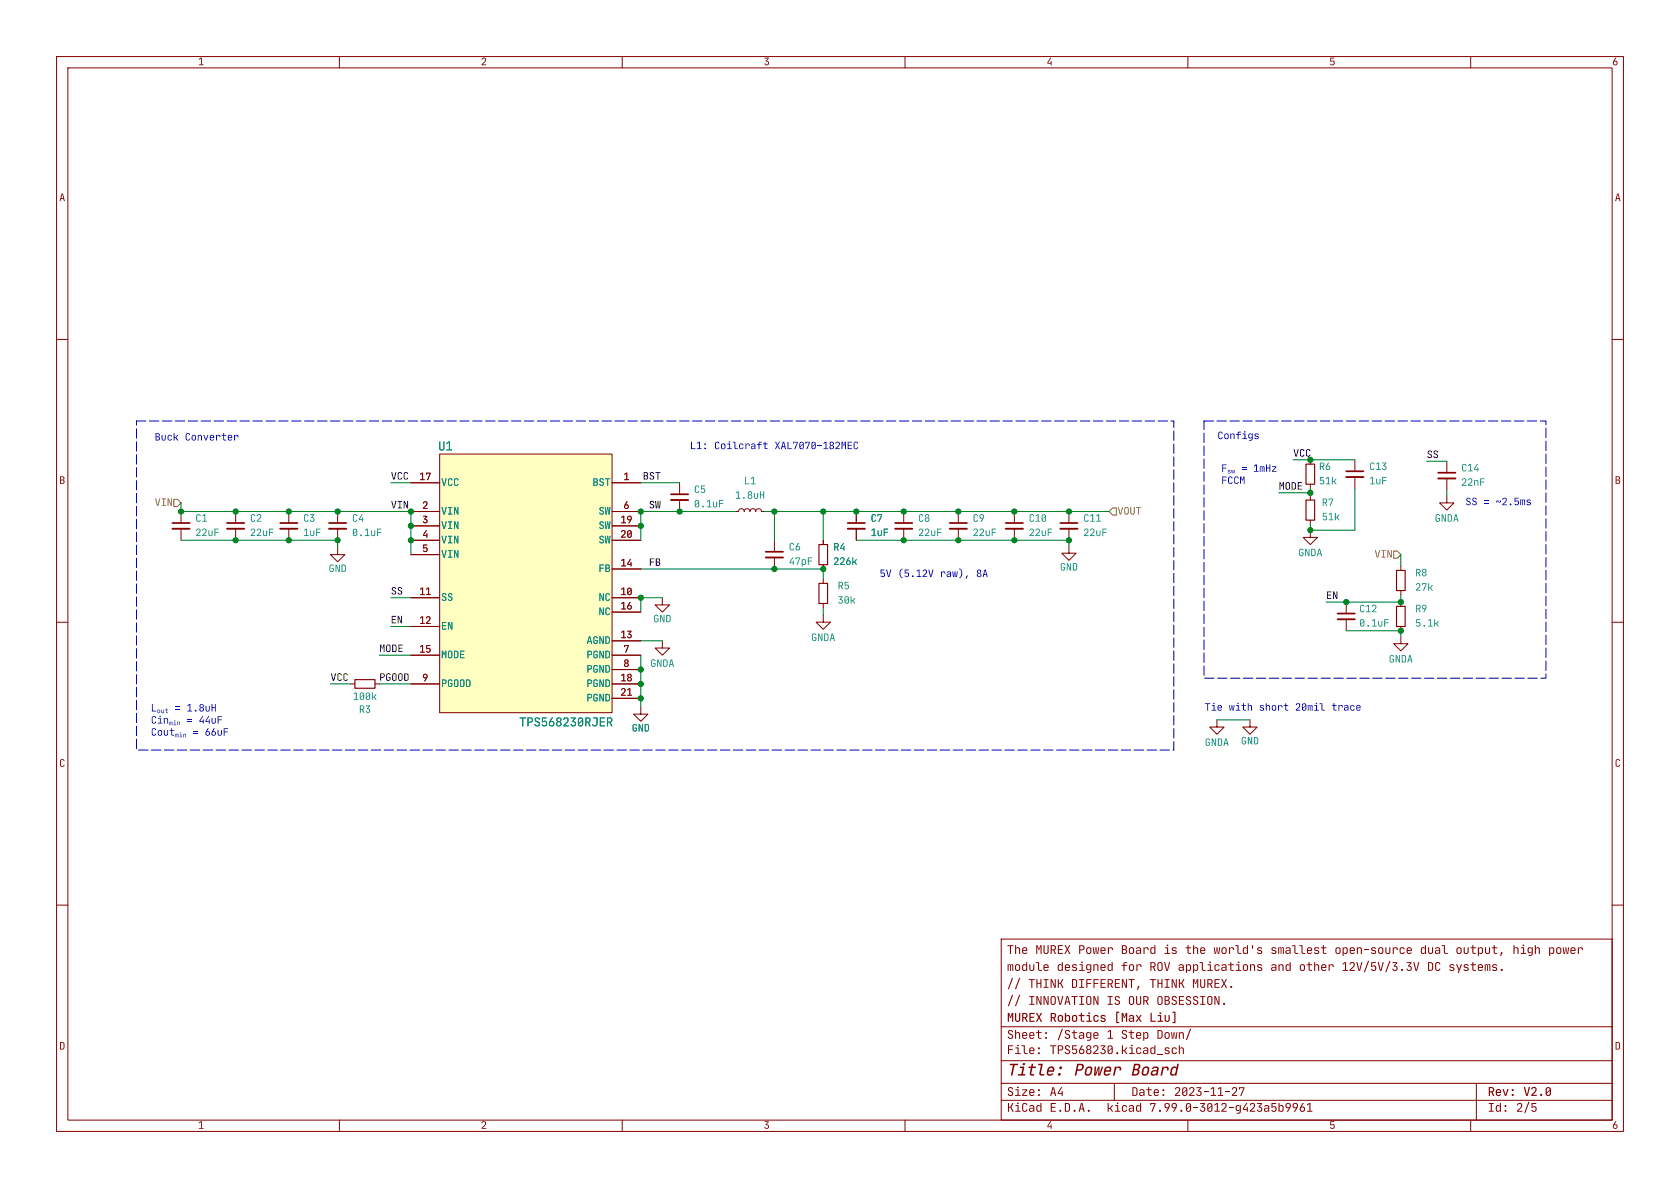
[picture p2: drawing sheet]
<svg xmlns="http://www.w3.org/2000/svg" width="297mm" height="210mm" viewBox="0 0 297 210" stroke-linecap="round" stroke-linejoin="round" font-family="sans-serif">
<defs><g id="words">
<text font-size="2.8" fill="#840000" x="189.8" y="191.1">Power Board</text>
<text font-size="2.1" fill="#008484" x="91.8" y="129.1">TPS568230RJER</text>
<g font-size="2.1" fill="#840000">
<text x="178" y="172.3">module</text>
<text x="186.8" y="172.3">designed</text>
<text x="198.1" y="172.3">for</text>
<text x="198.1" y="169.3">Board</text>
<text x="203.2" y="172.3">ROV applications</text>
<text x="224.6" y="172.3">and</text>
<text x="237.2" y="172.3">12V/5V/3.3V</text>
<text x="252.3" y="172.3">DC systems.</text>
<text x="181.8" y="178.3">INNOVATION IS</text>
<text x="199.4" y="178.3">OUR OBSESSION.</text>
<text x="178" y="184.3">Sheet:</text>
<text x="186.8" y="184.3">/Stage</text>
<text x="195.6" y="184.3">1 Step</text>
<text x="204.4" y="184.3">Down/</text>
<text x="185.6" y="187">TPS568230.kicad_sch</text>
<text x="178" y="197.2">KiCad</text>
<text x="178" y="194.4">Size:</text>
<text x="195.6" y="197.2">kicad</text>
<text x="263" y="194.4">Rev:</text>
</g>
<g font-size="1.8" fill="#0000c2">
<text x="32.7" y="78.5">Converter</text>
<text x="122" y="80">L1:</text>
<text x="126.2" y="80">Coilcraft</text>
<text x="136.9" y="80">XAL7070-182MEC</text>
<text x="215.2" y="78.2">Configs</text>
<text x="215.9" y="84">F_{sw}1mHz</text>
<text x="215.9" y="86.1">FCCM</text>
<text x="259.1" y="89.9">SS = ~2.5ms</text>
<text x="155.5" y="102.6">5V (5.12V</text>
<text x="166.2" y="102.6">raw),</text>
<text x="26.7" y="126.4">L_{out} 1.8uH</text>
<text x="26.7" y="128.5">Cin_{min} 44uF</text>
<text x="26.7" y="130.6">Cout_{min} 66uF</text>
<text x="30.8" y="126.4">=</text>
<text x="33" y="128.5">=</text>
<text x="222.6" y="126.2">short</text>
<text x="229" y="126.2">20mil</text>
<text x="235.3" y="126.2">trace</text>
</g>
<g font-size="1.8">
<text x="228.6" y="80.9">VCC</text>
<text x="252.2" y="81.2">SS</text>
<text x="69.1" y="85">VCC</text>
<text x="113.6" y="85">BST</text>
<text x="69.1" y="90.1">VIN</text>
<text x="114.7" y="90.1">SW</text>
<text x="114.7" y="100.2">FB</text>
<text x="69.1" y="105.3">SS</text>
<text x="234.4" y="106.1">EN</text>
<text x="69.1" y="110.4">EN</text>
<text x="67.1" y="115.5">MODE</text>
<text x="58.4" y="120.6">VCC</text>
<text x="67.1" y="120.6">PGOOD 9</text>
</g>
<g font-size="1.8" fill="#008484">
<text x="242.1" y="83.7">C13</text>
<text x="258.3" y="83.9">C14</text>
<text x="78" y="86.5">VCC</text>
<text x="104.8" y="86.5">BST</text>
<text x="122.7" y="87.7">C5</text>
<text x="34.5" y="92.8">C1</text>
<text x="44.2" y="92.8">C2</text>
<text x="53.6" y="92.8">C3</text>
<text x="62.2" y="92.8">C4</text>
<text x="62.2" y="95.3">0.1uF</text>
<text x="105.8" y="94.1">SW</text>
<text x="105.8" y="91.5">SW</text>
<text x="122.7" y="90.3">0.1uF</text>
<text x="153.9" y="92.8">C7</text>
<text x="153.9" y="95.3">1uF</text>
<text x="162.3" y="92.8">C8</text>
<text x="172" y="92.8">C9</text>
<text x="181.9" y="92.8">C10</text>
<text x="191.5" y="92.8">C11</text>
<text x="253.6" y="92.8">GNDA</text>
<text x="58.1" y="101.7">GND</text>
<text x="105.8" y="96.6">SW</text>
<text x="139.4" y="97.9">C6</text>
<text x="187.4" y="101.4">GND</text>
<text x="229.5" y="98.9">GNDA</text>
<text x="78" y="106.8">SS</text>
<text x="105.8" y="106.8">NC</text>
<text x="105.8" y="109.3">NC</text>
<text x="115.5" y="110.6">GND</text>
<text x="143.4" y="113.9">GNDA</text>
<text x="240.3" y="108.8">C12</text>
<text x="240.3" y="111.3">0.1uF</text>
<text x="78" y="116.9">MODE</text>
<text x="103.7" y="114.4">AGND</text>
<text x="103.7" y="116.9">PGND</text>
<text x="103.7" y="119.5">PGND</text>
<text x="115" y="118.5">GNDA</text>
<text x="245.5" y="117.7">GNDA</text>
<text x="78" y="122">PGOOD</text>
<text x="103.7" y="122">PGND</text>
<text x="103.7" y="124.6">PGND</text>
<text x="111.7" y="129.9">GND</text>
<text x="213" y="132.4">GNDA</text>
<text x="219.4" y="132.2">GND</text>
</g>
<g font-size="1.8" fill="#840000">
<text x="74.1" y="85.1">17</text>
<text x="110.2" y="85.1">1</text>
<text x="74.7" y="90.2">2</text>
<text x="74.7" y="92.7">3</text>
<text x="74.7" y="95.3">4</text>
<text x="109.7" y="92.7">19</text>
<text x="109.7" y="95.3">20</text>
<text x="110.2" y="90.2">6</text>
<text x="74.7" y="97.8">5</text>
<text x="109.7" y="100.3">14</text>
<text x="74.1" y="105.4">11</text>
<text x="109.7" y="105.4">10</text>
<text x="109.7" y="108">16</text>
<text x="74.1" y="110.5">12</text>
<text x="109.7" y="113">13</text>
<text x="74.1" y="115.6">15</text>
<text x="110.2" y="115.6">7</text>
<text x="110.2" y="118.1">8</text>
<text x="74.7" y="120.7">9</text>
<text x="109.7" y="120.7">18</text>
<text x="109.7" y="123.2">21</text>
<text x="10.5" y="136.1">C</text>
<text x="285.5" y="136.1">C</text>
</g>
<text font-size="1.8" fill="#008400" x="226.1" y="86.8">MODE</text>
<text font-size="1.8" fill="#848400" x="197.5" y="91.5">VOUT</text>
</g></defs>
<path d="M10 10h277v190h-277zM12 12h273v186h-273zM60 10v2M110 10v2M160 10v2M210 10v2M260 10v2M177 166h108v32h-108z" fill="none" stroke="#840000" stroke-width=".18"/>
<g fill="#840000">
<path d="M35.2 10.4l.5-.2v1.2h.3v.1h-.8v-.1h.3v-1l-.3 .2z"/>
<path d="M85.2 10.3l.4-.1 .3 .2v.4l-.6 .6h.7v.1h-.9v-.1l.5-.5 .2-.3-.2-.3-.5 .3z"/>
<path d="M135.2 10.2h.7v.2l-.4 .3 .3 .1 .1 .2v.3l-.2 .2h-.4l-.2-.3 .4 .2 .2-.1 .1-.3-.4-.1v-.2l.4-.4h-.6z"/>
<path d="M185.7 10.2h.2l-.6 .9h.4v-.3h.2v.7h-.2v-.2h-.5v-.3z"/>
<path d="M235.2 10.2h.7v.1h-.6v.5l.4-.1 .2 .2v.4l-.2 .2h-.3l-.2-.2h.1l.3 .1 .2-.2-.1-.3h-.5z"/>
<path d="M285.6 10.2h.2l-.4 .6h.4l.2 .4-.2 .3-.3 .1-.3-.2-.1-.3 .5 .3 .2-.2-.1-.3h-.2l-.2 .2h-.2z"/>
</g>
<path d="M60 198v2M110 198v2M160 198v2M210 198v2M260 198v2" fill="none" stroke="#840000" stroke-width=".18"/>
<g fill="#840000">
<path d="M35.2 198.4l.5-.2v1.2h.3v.1h-.8v-.1h.3v-1l-.3 .2z"/>
<path d="M85.2 198.3l.4-.1 .3 .2v.4l-.6 .6h.7v.1h-.9v-.1l.5-.5 .2-.3-.2-.3-.5 .3z"/>
<path d="M135.2 198.2h.7v.2l-.4 .4h.3l.1 .2v.3l-.2 .2h-.4l-.2-.3 .4 .2 .2-.1 .1-.3-.4-.1v-.2l.4-.4-.6 .1z"/>
<path d="M185.7 198.2h.2l-.6 .9h.4v-.3h.2v.7h-.2v-.2h-.5v-.3z"/>
<path d="M235.2 198.2h.7v.2h-.6v.4l.4-.1 .2 .2v.4l-.2 .2h-.3l-.2-.2h.1l.3 .1 .2-.2-.1-.3h-.5z"/>
<path d="M285.6 198.2h.2l-.4 .6h.4l.2 .4-.2 .3-.3 .1-.3-.1-.1-.3 .5 .2 .2-.2-.1-.2-.2-.1-.2 .3-.2-.1z"/>
</g>
<path d="M10 60h2M10 110h2M10 160h2" fill="none" stroke="#840000" stroke-width=".18"/>
<g fill="#840000">
<path d="M10.9 34.2h.2l.4 1.3h-.2l-.1-.3h-.4l-.1 .3h-.2l.2-.5h.5l-.2-.7-.2 .7h-.1z"/>
<path d="M10.6 84.2h.6l.2 .2v.3l-.2 .1 .2 .2v.2l-.2 .3h-.6v-.6h.2v.5h.3l.2-.2-.2-.3h-.5v-.6h.2v.5h.3l.1-.2-.1-.2-.5-.1z"/>
<path d="M10.6 184.2h.5l.3 .2v.8l-.2 .3h-.6v-1.2h.2v1.1h.3l.1-.3v-.7l-.6-.1z"/>
</g>
<path d="M285 60h2M285 110h2M285 160h2" fill="none" stroke="#840000" stroke-width=".18"/>
<g fill="#840000">
<path d="M285.9 34.2h.2l.4 1.3h-.2l-.1-.3h-.4l-.1 .3h-.2l.2-.5h.5l-.2-.7-.2 .7h-.1z"/>
<path d="M285.6 84.2h.6l.2 .2v.3l-.2 .1 .2 .3-.2 .4h-.6v-.6h.2v.5h.3l.2-.2-.2-.3h-.5v-.6h.2v.5h.3l.1-.2-.1-.2-.5-.1z"/>
<path d="M285.6 184.2h.5l.3 .2v.8l-.2 .3h-.6v-1.2h.2v1.1h.3l.1-.2v-.7l-.6-.2z"/>
<path d="M200.2 192.2h.6l.3 .3v.9l-.3 .3h-.6v-1.3h.2v1.2l.4-.1 .1-.2v-.8l-.7-.1z"/>
<path d="M201.5 192.7l.4-.2 .4 .2v1h-.1v-.2l-.3 .2-.4-.1-.1-.2 .4 .2 .3-.3v-.1h-.3l-.4 .2 .2-.3 .5-.1-.1-.3-.6 .1z"/>
<path d="M203 192.2h.2v.4h.4v.1h-.4v.8l.4 .1v.1l-.5-.1-.1-.9h-.4v-.1h.4z"/>
<path d="M204.1 192.7l.4-.2 .3 .2 .1 .5h-.8l.2 .4 .6-.1-.2 .2h-.4l-.3-.1-.1-.6h.8l-.1-.2-.2-.1-.2 .1-.1 .2h-.2z"/>
<path d="M207.8 192.3l.4-.1 .4 .2v.5l-.7 .7h.8v.1h-1v-.2l.6-.5 .1-.4v-.2l-.2-.1-.2 .1-.1 .2h-.2z"/>
<path d="M209.1 192.3l.5-.1 .3 .3v.9l-.3 .3h-.3l-.3-.2v-.2h.2l.1 .2 .2 .1 .2-.3v-.5l-.5 .5h-.2v-.1h.2l.5-.6-.1-.2h-.3l-.1 .8h-.2z"/>
<path d="M210.3 192.3l.5-.1 .3 .2v.5l-.7 .7h.8v.1h-1v-.2l.6-.5 .2-.4-.1-.2-.2-.1-.2 .1-.1 .2h-.2z"/>
<path d="M211.5 192.2h.9v.2l-.5 .4 .4 .1 .1 .2v.4l-.2 .2h-.5l-.2-.4h.2l.2 .3 .3-.1v-.4l-.4-.1v-.2l.4-.5-.7 .1z"/>
<path d="M212.8 192.9h.8v.2h-.8z"/>
<path d="M214 192.4l.4-.2h.2v1.4h.4v.1h-1v-.1h.5v-1.2l-.5 .2z"/>
<path d="M215.3 192.4l.4-.2h.2v1.4h.3v.1h-.9v-.1h.4v-1.2l-.4 .2z"/>
<path d="M216.6 192.9h.8v.2h-.8z"/>
<path d="M217.9 192.3l.4-.1 .3 .2v.5l-.6 .7h.7v.1h-.9v-.2l.6-.5 .1-.4v-.2l-.2-.1-.3 .1v.2h-.2z"/>
<path d="M219 192.2h1l-.5 1.5h-.3l.6-1.3h-.6v.2h-.2z"/>
<circle cx="205.7" cy="193.6" r=".18"/>
<circle cx="205.7" cy="192.7" r=".18"/>
</g>
<path d="M177 194.5h108" fill="none" stroke="#840000" stroke-width=".18"/>
<g fill="#840000">
<path d="M185.8 195h.9v.2h-.8v.5h.7v.1h-.7v.6h.8v.1h-.9z"/>
<path d="M188.3 195h.6l.2 .3 .1 .9-.3 .3h-.6v-1.3h.1v1.2l.4-.1 .2-.2-.1-.8-.6-.1z"/>
<path d="M191.1 195h.3l.4 1.5h-.2l-.1-.4h-.5l-.1 .4h-.2l.1-.6h.6l-.2-.8-.2 .8h-.2z"/>
<path d="M195.8 195h.2v.8h.2l.4-.4h.2l-.4 .5 .4 .6h-.2l-.4-.5h-.2v.5h-.2z"/>
<path d="M201 195.4l.3-.1 .3 .3v-.6h.1v1.5h-.1v-.2l-.3 .2-.4-.1-.1-.3h.2l.1 .2 .2 .1 .2-.1 .1-.2-.1-.5-.2-.1-.3 .1v.5h-.2z"/>
<path d="M203.3 195h1l-.5 1.5h-.3l.6-1.3h-.6v.2h-.2z"/>
<path d="M206 195.1l.5-.1 .3 .3-.1 .4-.4 .8h-.2l.4-.7-.4 .1-.3-.5h.2l.1 .3 .3 .1 .2-.2v-.2l-.3-.3-.3 .3h-.2z"/>
<path d="M207.2 195.1l.5-.1 .4 .3-.1 .4-.4 .8h-.3l.5-.7-.5 .1-.2-.5h.2l.1 .3 .2 .1 .2-.2 .1-.3-.4-.2-.2 .3h-.2z"/>
<path d="M209.8 195.1l.4-.1 .3 .3 .1 .9-.3 .3h-.4l-.2-.2-.1-.2h.2l.1 .2 .3 .1 .2-.3v-.5l-.6 .5h-.2v-.1h.2l.6-.6-.2-.2h-.3l-.1 .8h-.2z"/>
<path d="M210.9 195.7h.9v.2h-.9z"/>
<path d="M212.2 195h.8v.2l-.4 .4 .3 .1 .2 .2v.4l-.3 .2h-.4l-.3-.4h.2l.3 .3 .3-.1v-.4l-.5-.1v-.2l.5-.5-.7 .1z"/>
<path d="M213.5 195.1l.5-.1 .3 .3v.9l-.2 .3h-.4l-.2-.2-.1-.2h.2l.1 .2 .2 .1 .3-.3v-.5l-.6 .5h-.2v-.1h.2l.6-.6-.2-.2h-.3l-.1 .8h-.2z"/>
<path d="M214.7 195.2l.4-.2h.2v1.4h.3v.1h-.9v-.1h.4v-1.2l-.4 .2z"/>
<path d="M216 195.1l.4-.1 .4 .2v.5l-.7 .7h.8v.1h-1v-.2l.6-.5 .2-.4-.1-.2-.2-.1-.2 .1-.1 .2h-.2z"/>
<path d="M217.2 195.7h.9v.2h-.9z"/>
<path d="M218.6 195.4l.3-.1 .3 .3v-.2h.2v1.1l-.3 .3-.5 .1v-.2l.5-.1 .1-.4-.2 .2h-.3l-.3-.4 .6 .2 .2-.1v-.3l-.1-.2-.3-.1-.1 .2-.1 .3h-.2z"/>
<path d="M220.3 195h.2l-.6 1h.5v-.3h.2v.8h-.2v-.3h-.7v-.3z"/>
<path d="M221.1 195.1l.4-.1 .3 .2v.5l-.6 .7h.7v.1h-1v-.2l.6-.5 .2-.4-.1-.2-.2-.1-.2 .1-.1 .2h-.2z"/>
<path d="M222.3 195h.8v.2l-.4 .4 .3 .1 .1 .2v.4l-.2 .2h-.5l-.2-.4h.2l.2 .3 .3-.1v-.4l-.4-.1v-.2l.4-.5-.6 .1z"/>
<path d="M223.6 195.5l.4-.2 .3 .2 .1 1h-.2v-.2l-.3 .2-.4-.1-.1-.2 .5 .2 .3-.3v-.1h-.4l-.4 .2 .3-.3 .5-.1-.2-.3-.5 .1z"/>
<path d="M224.8 195h.8v.2h-.6v.5l.3-.2 .4 .3v.5l-.3 .2h-.4l-.2-.2-.1-.1h.2l.4 .2 .2-.3-.2-.4-.5 .1z"/>
<path d="M226 195h.2v.6l.3-.3 .4 .3v.6l-.2 .3h-.3l-.2-.2v.2h-.2v-.4h.2l.1 .2 .2 .1 .2-.1v-.2v-.5l-.2-.1-.3 .1v.5h-.2z"/>
<path d="M227.4 195.1l.5-.1 .3 .3-.1 .4-.4 .8h-.2l.4-.7-.4 .1-.3-.5h.2l.1 .3 .3 .1 .2-.2v-.2l-.3-.3-.3 .3h-.2z"/>
<path d="M228.6 195.1l.5-.1 .4 .3-.1 .4-.4 .8h-.3l.5-.7-.5 .1-.2-.5h.2l.1 .3 .2 .1 .2-.2 .1-.2-.3-.3-.3 .3h-.2z"/>
<path d="M230.3 195h.2l-.5 .7 .5-.1 .2 .5-.1 .3-.4 .2-.3-.2-.1-.3h.2l.1 .2 .2 .1 .2-.2v-.4h-.3l-.2 .3h-.2z"/>
<path d="M231.1 195.2l.3-.2h.3v1.4h.3v.1h-.9v-.1h.4v-1.2l-.4 .2z"/>
<circle cx="187.5" cy="196.4" r=".19"/>
<circle cx="190" cy="196.4" r=".19"/>
<circle cx="192.5" cy="196.4" r=".19"/>
<circle cx="197.6" cy="195" r=".15"/>
<circle cx="205.1" cy="196.4" r=".19"/>
<circle cx="208.9" cy="196.4" r=".19"/>
</g>
<path d="M177 191.5h108" fill="none" stroke="#840000" stroke-width=".18"/>
<g fill="#840000">
<path d="M263.2 192.2h.6l.3 .2v.4l-.2 .3 .3 .6h-.3l-.3-.6h-.2v.6h-.2v-1.3h.2v.5h.4l.1-.2-.1-.3h-.6z"/>
<path d="M269.4 192.2h.2l.3 1.4 .4-1.4h.2l-.4 1.5h-.3z"/>
<path d="M270.8 192.3l.5-.2 .3 .2v.6l-.7 .6h.8v.2h-1v-.2l.6-.5 .1-.4v-.2l-.2-.1-.2 .1-.1 .2h-.2z"/>
<path d="M273.4 192.3l.4-.1 .4 .2v1l-.3 .3h-.4l-.2-.2-.1-.2h.3v.2l.3 .1 .2-.3v-.5l-.5 .5h-.3v-.2h.3l.5-.5-.2-.2h-.2l-.1 .7h-.3z"/>
<path d="M186.1 192.2h.2l.4 1.5h-.2l-.1-.4h-.4l-.2 .4h-.2l.2-.6h.6l-.2-.8-.2 .8h-.2z"/>
<path d="M187.6 192.2h.2l-.6 1h.5v-.3h.2v.8h-.2v-.3h-.7v-.3z"/>
<path d="M263.2 195h.9v.2h-.4v1.2h.4v.1h-.9v-.1h.3v-1.2h-.3z"/>
<path d="M264.6 195.4l.3-.1 .3 .3v-.6h.1v1.5h-.1v-.2l-.3 .2-.4-.1-.1-.3h.2l.3 .3 .3-.3-.1-.4-.2-.2-.3 .1v.5h-.2z"/>
<path d="M268.3 195.1l.4-.1 .4 .1-.1 .6-.6 .7h.7v.1h-.9v-.2l.5-.5 .2-.3v-.3l-.2-.1-.5 .3z"/>
<path d="M270.2 194.8h.2l-.7 2h-.2z"/>
<path d="M270.8 195h.8v.2h-.7v.5l.4-.1 .3 .2v.5l-.2 .2h-.4l-.3-.2 .2-.1 .4 .2 .2-.3-.2-.4-.6 .1z"/>
<circle cx="272.5" cy="193.6" r=".2"/>
<circle cx="179.9" cy="192.2" r=".15"/>
<circle cx="183.7" cy="193.6" r=".18"/>
<circle cx="183.7" cy="192.7" r=".18"/>
<circle cx="266.2" cy="196.4" r=".18"/>
<circle cx="266.2" cy="195.5" r=".18"/>
</g>
<path d="M177 187.5h108" fill="none" stroke="#840000" stroke-width=".18"/>
<g fill="#840000">
<path d="M178.6 188h1.4l-.1 .3h-.5l-.4 1.8h-.3l.4-1.8h-.6z"/>
<path d="M180.3 188.5h.8l-.3 1.4h.5l-.1 .2h-1.3l.1-.2h.5l.3-1.1h-.5z"/>
<path d="M181.9 188.5h.4l.1-.5h.3l-.1 .5h.6l-.1 .3h-.6l-.2 1 .6 .1-.1 .2h-.5l-.2-.1 .1-1.2h-.4z"/>
<path d="M183.6 188h.8l-.4 1.7 .1 .2h.5v.2h-.6l-.2-.2 .2-1.6h-.5z"/>
<path d="M185.4 188.7l.6-.2 .4 .3-.1 .7h-.9l-.1 .3 .2 .1 .8-.1-.5 .3h-.4l-.3-.2v-.7h1v-.3l-.3-.1-.3 .1-.1 .3h-.3z"/>
<path d="M190.4 188l1 .1 .2 .2v.4l-.4 .5-.7 .1-.2 .8h-.3l.2-1.1h.8l.3-.3-.1-.4h-.5l-.2 .7h-.3z"/>
<path d="M200.5 188l.8 .1 .3 .2-.1 .5-.3 .2 .2 .2v.3l-.4 .6h-.9v-.2h.8l.2-.4-.1-.3h-.5l-.1 .7h-.3l.2-1h.7l.3-.3-.1-.3h-.5l-.1 .6h-.3z"/>
<path d="M207.2 188.7l.5-.2 .3 .3 .1-.8h.3l-.4 2.1h-.3l.1-.2-.5 .3-.4-.2v-.3h.2l.1 .2h.3l.3-.4 .1-.6-.3-.1-.3 .2-.2 .7h-.2z"/>
<path d="M178.2 184.8h.9v.2h-.7v.5h.7v.1h-.7v.7h-.2z"/>
<path d="M179.5 185.2h.6v1h.3v.1h-.9v-.1h.4v-.9h-.4z"/>
<path d="M180.6 184.8h.6v1.2l.5 .2v.1l-.6-.1-.1-1.2h-.4z"/>
<path d="M182.1 185.3l.4-.2 .3 .2 .1 .5h-.8l.2 .4 .6-.1-.2 .2h-.4l-.3-.1-.1-.6h.8l-.1-.2-.2-.1-.2 .1-.1 .2h-.2z"/>
<path d="M207.3 185.3l.4-.2 .3 .2 .1 .2-.5-.2-.3 .2 .1 .6 .3 .1 .2-.2h.2l-.2 .3h-.4l-.3-.2-.1-.5z"/>
<path d="M208.4 184.8h.2v.6l.3-.3 .3 .2 .1 1h-.2v-.8l-.2-.2-.3 .2v.8h-.2z"/>
<circle cx="181" cy="188.1" r=".21"/>
<circle cx="187.3" cy="189.9" r=".25"/>
<circle cx="187.5" cy="188.7" r=".25"/>
<circle cx="183.7" cy="186.2" r=".18"/>
<circle cx="183.7" cy="185.3" r=".18"/>
</g>
<path d="M177 181.5h108" fill="none" stroke="#840000" stroke-width=".18"/>
<g fill="#840000">
<path d="M187.7 181.9h.2l-.7 2h-.2z"/>
<path d="M193.4 182.6l.4-.2 .3 .2 .1 .5h-.7l.1 .4 .6-.1-.2 .2h-.4l-.3-.1v-.6h.7v-.2l-.3-.1-.2 .1v.2h-.2z"/>
<path d="M210.4 181.9h.2l-.8 2h-.2z"/>
<path d="M178.2 179.1h.2l.3 .7 .2-.7h.2v1.5h-.2v-1.3l-.2 .6h-.1l-.3-.6 .1 1.3h-.2z"/>
<path d="M179.4 179.1h.3v1.2l.2 .2 .3-.3v-1.1h.2v1.2l-.3 .3h-.4l-.2-.2z"/>
<path d="M180.7 179.1h.6l.3 .2v.4l-.2 .3 .3 .6h-.2l-.3-.6h-.3v.6h-.2v-1.3h.2v.5h.4l.2-.3-.2-.2h-.6z"/>
<path d="M182 179.1h.9v.2h-.7v.4h.6v.2h-.6v.5h.7v.2h-.9z"/>
<path d="M183.1 179.1h.3l.3 .6 .3-.6h.2l-.4 .7 .5 .8h-.3l-.3-.6-.3 .6h-.3l.5-.8z"/>
<path d="M185.7 179.1h.7l.2 .2 .1 .4-.3 .3 .3 .6h-.2l-.3-.6h-.2v.6h-.3v-1.3h.3v.5h.4l.1-.3-.2-.2h-.6z"/>
<path d="M187.1 179.5l.4-.1 .4 .2v.7l-.2 .3h-.4l-.3-.2v-.2h.2l.2 .3 .3-.3v-.4l-.2-.2-.3 .1v.5h-.2z"/>
<path d="M188.3 179.1h.2v.5l.3-.2 .3 .2 .1 .7-.2 .3h-.4l-.1-.2v.2h-.2v-.4h.2l.2 .3 .2-.1 .1-.2v-.5l-.3-.1-.2 .1v.5h-.2z"/>
<path d="M189.6 179.5l.5-.1 .3 .2v.7l-.2 .3h-.4l-.2-.2-.1-.2h.2l.3 .3 .2-.3v-.4l-.2-.2-.3 .1v.5h-.2z"/>
<path d="M191.1 179.1h.2v.3h.4v.2h-.4v.8h.4v.2l-.6-.1v-.9h-.4v-.2h.4z"/>
<path d="M192.1 179.4h.6v1h.3v.2h-1v-.2h.5v-.8h-.4z"/>
<path d="M193.4 179.5l.4-.1 .4 .2v.2h-.2l-.2-.2-.3 .2 .1 .6 .6-.2-.2 .4h-.4l-.2-.2-.1-.6z"/>
<path d="M194.6 179.5l.5-.1 .3 .2 .1 .1-.5-.1-.2 .1 .6 .4 .1 .3-.2 .2h-.4l-.3-.1-.1-.2 .5 .2 .3-.2-.1-.1-.6-.2z"/>
<path d="M197.3 178.8h.6v.2h-.4v1.7h.4v.2h-.6z"/>
<path d="M198.3 179.1h.3l.2 .7 .2-.7h.3v1.5h-.2v-1.3l-.2 .6h-.2l-.2-.6v1.3h-.2z"/>
<path d="M199.7 179.5l.4-.1 .3 .2 .1 1h-.2v-.2l-.3 .2-.4-.1-.1-.2 .5 .2 .3-.3v-.1h-.4l-.2 .2h-.2l.2-.4h.6l-.2-.3-.5 .1z"/>
<path d="M200.8 179.4h.2l.3 .5 .3-.5h.2l-.4 .6 .5 .6h-.3l-.3-.5-.3 .5h-.3l.5-.6z"/>
<path d="M203.4 179.1h.2v1.3h.7v.2h-.9z"/>
<path d="M204.7 179.4h.6v1h.3v.2h-1v-.2h.5v-.8h-.4z"/>
<path d="M205.9 179.4h.2v.9l.2 .2 .3-.2v-.9h.2v.9l-.2 .3h-.4l-.2-.1z"/>
<path d="M207.3 178.8h.5v2.1h-.5v-.2h.3v-1.7h-.3z"/>
<path d="M178.9 175.9h.2l-.7 2h-.2z"/>
<path d="M180.2 175.9h.2l-.8 2h-.2z"/>
<path d="M178.9 172.9h.2l-.7 2h-.2z"/>
<path d="M180.2 172.9h.2l-.8 2h-.2z"/>
<path d="M181.9 173.1h1v.2h-.4v1.3h-.2v-1.3h-.4z"/>
<path d="M183.2 173.1h.2v.6h.5v-.6h.2v1.5h-.2v-.7h-.5v.7h-.2z"/>
<path d="M184.5 173.1h.9v.2h-.4v1.2h.4v.1h-.9v-.1h.3v-1.2h-.3z"/>
<path d="M185.7 173.1h.3l.5 1.3v-1.3h.1v1.5h-.2l-.5-1.3v1.3h-.2z"/>
<path d="M187 173.1h.2v.6h.2l.4-.6h.2l-.4 .7 .4 .8h-.2l-.4-.7h-.2v.7h-.2z"/>
<path d="M189.5 173.1h.6l.3 .2v1l-.2 .3h-.7v-1.3h.2v1.2l.4-.1 .1-.2v-.8l-.7-.1z"/>
<path d="M190.8 173.1h.9v.2h-.4v1.2h.4v.1h-.9v-.1h.3v-1.2h-.3z"/>
<path d="M192 173.1h1v.2h-.8v.5h.7v.1h-.7v.7h-.2z"/>
<path d="M193.3 173.1h.9v.2h-.7v.5h.7v.1h-.7v.7h-.2z"/>
<path d="M194.6 173.1h.9v.2h-.7v.5h.6v.1h-.6v.6h.7v.1h-.9z"/>
<path d="M195.8 173.1h.6l.3 .2v.4l-.2 .3 .3 .6h-.2l-.3-.6h-.3v.6h-.2v-1.3h.2v.5h.4l.2-.3-.2-.2h-.6z"/>
<path d="M197.1 173.1h.9v.2h-.7v.5h.6v.1h-.6v.6h.7v.1h-.9z"/>
<path d="M198.3 173.1h.3l.5 1.3-.1-1.3h.2v1.5h-.2l-.5-1.3v1.3h-.2z"/>
<path d="M199.5 173.1h1.1v.2h-.5v1.3h-.2v-1.3h-.4z"/>
<path d="M201.2 174.3h.3l-.3 .7h-.2z"/>
<path d="M203.3 173.1h1.1v.2h-.5v1.3h-.2v-1.3h-.4z"/>
<path d="M204.6 173.1h.2v.6h.5v-.6h.2v1.5h-.2v-.7h-.5v.7h-.2z"/>
<path d="M205.9 173.1h.9v.2h-.4v1.2h.4v.1h-.9v-.1h.3v-1.2h-.3z"/>
<path d="M207.1 173.1h.3l.5 1.3v-1.3h.1v1.5h-.2l-.5-1.3v1.3h-.2z"/>
<path d="M208.4 173.1h.2v.6h.2l.4-.6h.2l-.4 .7 .4 .8h-.2l-.4-.7h-.2v.7h-.2z"/>
<path d="M210.9 173.1h.2l.3 .7 .2-.7h.2v1.5h-.1v-1.3l-.3 .6h-.1l-.2-.6v1.3h-.2z"/>
<path d="M212.2 173.1h.2v1.2l.2 .2 .3-.2v-1.2h.2v1.2l-.3 .3h-.3l-.3-.2z"/>
<path d="M213.4 173.1h.7l.2 .2 .1 .4-.3 .3 .3 .6h-.2l-.3-.6h-.3v.6h-.2v-1.3h.2v.5h.5l.1-.3-.1-.2h-.7z"/>
<path d="M214.7 173.1h.9v.2h-.7v.5h.6v.1h-.6v.6h.7v.1h-.9z"/>
<path d="M215.9 173.1h.2l.3 .6 .3-.6h.2l-.4 .7 .4 .8h-.2l-.3-.6-.3 .6h-.2l.4-.8z"/>
<path d="M180.8 170.5l.4-.1 .2 .3v-.6h.2v1.5h-.2v-.2l-.3 .2-.3-.1-.1-.3h.2l.2 .3 .2-.1 .1-.2v-.4l-.2-.2-.3 .1v.5h-.2z"/>
<path d="M183.1 170.1h.6v1.2l.5 .2v.1l-.6-.1-.1-1.2h-.4z"/>
<path d="M187.1 170.5l.4-.1 .2 .3v-.6h.2v1.5h-.2v-.2l-.3 .2-.3-.1-.1-.3h.2l.2 .3 .2-.1 .1-.2v-.4l-.2-.2-.3 .1v.5h-.2z"/>
<path d="M195.9 170.5l.4-.1 .2 .3v-.6h.2v1.5h-.2v-.2l-.3 .2-.3-.1-.1-.3h.2l.2 .3 .2-.1 .1-.2v-.4l-.2-.2-.3 .1v.5h-.2z"/>
<path d="M200.9 170.5h.2v.2l.2-.2h.3l.2 .3v.1h-.2l-.1-.3-.4 .1v.9h-.2z"/>
<path d="M219.8 170.6l.4-.2 .4 .2v.7l-.2 .3h-.3l-.3-.1-.1-.3h.2l.3 .3 .2-.1 .1-.2-.1-.4-.2-.2-.3 .1v.5h-.2z"/>
<path d="M221 170.5h.2v.2l.2-.3 .4 .2 .1 1h-.2v-.8l-.3-.2-.2 .2v.8h-.2z"/>
<path d="M222.3 170.5l.5-.1 .3 .2v.1l-.4-.1-.3 .2 .1 .1 .6 .2v.3l-.1 .2h-.4l-.3-.1-.1-.2 .5 .2 .3-.2-.7-.3z"/>
<path d="M227.4 170.5l.4-.1 .2 .3v-.6h.2v1.5h-.2v-.2l-.3 .2-.3-.1-.1-.3h.2l.2 .3 .2-.1 .1-.2v-.4l-.3-.2-.2 .1v.5h-.2z"/>
<path d="M229.9 170.6l.4-.2 .4 .2v.7l-.2 .3h-.4l-.3-.1v-.3h.2l.2 .3 .2-.1 .1-.2v-.4l-.2-.2-.3 .1v.5h-.2z"/>
<path d="M231.3 170.1h.2v.4h.5v.1h-.5v.8l.5 .1v.1l-.6-.1-.1-.9h-.3v-.1h.3z"/>
<path d="M232.3 170.1h.2v.6l.3-.3 .4 .2v1h-.2v-.8l-.2-.2-.3 .2v.8h-.2z"/>
<path d="M233.7 170.6l.4-.2 .3 .2 .1 .5h-.8l.2 .4 .6-.1-.2 .2h-.4l-.3-.1v-.6h.7l-.1-.2-.2-.1-.2 .1-.1 .2h-.1z"/>
<path d="M234.9 170.5h.2v.2l.2-.2h.3l.2 .3v.1h-.2l-.1-.3-.4 .1v.9h-.2z"/>
<path d="M241.9 169.9h.2l-.8 2h-.2z"/>
<path d="M245.6 169.9h.2l-.7 2h-.2z"/>
<path d="M248.7 170.1h.8v.2l-.4 .4 .3 .1 .2 .2v.4l-.3 .2h-.4l-.3-.4h.2l.3 .3 .3-.1v-.4l-.5-.1v-.2l.5-.5-.7 .1z"/>
<path d="M249.8 170.1h.3l.3 1.4 .3-1.4h.2l-.4 1.5h-.3z"/>
<path d="M178.1 167.1h1.1v.2h-.5v1.3h-.2v-1.3h-.4z"/>
<path d="M179.4 167.1h.2v.6l.3-.3 .4 .2v1h-.1l-.1-.8-.2-.2-.3 .2v.8h-.2z"/>
<path d="M180.8 167.6l.4-.2 .3 .2 .1 .5h-.7l.2 .4 .5-.1-.1 .2h-.5l-.2-.1-.1-.6h.7v-.2l-.2-.1-.3 .1v.2h-.2z"/>
<path d="M183.2 167.1h.2l.3 .7 .2-.7h.2v1.5h-.1v-1.3l-.2 .6h-.2l-.2-.6v1.3h-.2z"/>
<path d="M184.5 167.1h.2v1.2l.2 .2 .3-.2v-1.2h.2v1.2l-.3 .3h-.3l-.3-.2z"/>
<path d="M185.7 167.1h.6l.3 .2 .1 .4-.3 .3 .3 .6h-.2l-.3-.6h-.3v.6h-.2v-1.3h.2v.5h.5l.1-.3-.1-.2h-.7z"/>
<path d="M187 167.1h.9v.2h-.7v.5h.6v.1h-.6v.6h.7v.1h-.9z"/>
<path d="M188.2 167.1h.2l.3 .6 .3-.6h.2l-.4 .7 .5 .8h-.3l-.3-.6-.3 .6h-.2l.4-.8z"/>
<path d="M190.8 167.1h.7l.2 .4-.1 .4-.6 .1v.6h-.2v-1.3h.2v.5h.4l.2-.3-.2-.2h-.6z"/>
<path d="M192.1 167.6l.5-.2 .3 .2v.7l-.1 .3h-.4l-.3-.1-.1-.3h.2l.3 .3 .2-.1 .1-.2-.1-.4-.2-.2-.3 .1v.5h-.2z"/>
<path d="M193.2 167.5h.1l.2 1 .1-1h.2l.2 1 .1-1h.2l-.2 1.1h-.2l-.1-1-.2 1h-.3z"/>
<path d="M194.7 167.6l.4-.2 .3 .2 .1 .5h-.8l.2 .4 .6-.1-.2 .2h-.4l-.3-.1-.1-.6h.8l-.1-.2-.2-.1-.2 .1-.1 .2h-.2z"/>
<path d="M195.9 167.5h.1l.1 .2 .1-.2h.3l.3 .3v.1h-.2l-.1-.3-.4 .1v.9h-.2z"/>
<path d="M198.3 167.1h.6l.3 .2v.3l-.2 .2 .2 .2 .1 .3-.3 .3h-.7v-.7h.2v.6l.4-.1 .2-.2-.2-.3h-.6v-.6h.2v.5l.4-.1 .1-.2-.1-.2h-.6z"/>
<path d="M203.5 167.5l.3-.1 .3 .3v-.6h.2v1.5h-.2v-.2l-.3 .2-.4-.1-.1-.3h.2l.1 .2 .2 .1 .3-.3-.1-.5-.2-.1-.2 .1-.1 .5h-.2z"/>
<path d="M205.9 167.5h.6v1h.4v.1h-1v-.1h.4v-.9h-.4z"/>
<path d="M207.2 167.5l.5-.1 .3 .2v.1l-.5-.1-.2 .2 .1 .1 .6 .2v.3l-.1 .2h-.4l-.3-.1-.1-.2 .5 .2 .3-.2-.7-.3z"/>
<path d="M209.9 167.1h.2v.4h.5v.1h-.5v.8l.5 .1v.1l-.6-.1-.1-.9h-.3v-.1h.3z"/>
<path d="M210.9 167.1h.2v.6l.3-.3 .4 .2v1h-.2v-.8l-.2-.2-.3 .2v.8h-.2z"/>
<path d="M212.3 167.6l.4-.2 .3 .2 .1 .5h-.8l.2 .4 .6-.1-.2 .2h-.4l-.3-.1v-.6h.7l-.1-.2-.2-.1-.2 .1-.1 .2h-.1z"/>
<path d="M214.6 167.5h.1l.2 1 .1-1h.2l.2 1 .1-1h.2l-.2 1.1h-.2l-.1-1-.2 1h-.3z"/>
<path d="M216.1 167.6l.4-.2 .3 .2 .1 .7-.2 .3h-.4l-.3-.1-.1-.3h.2l.3 .3 .2-.1 .1-.2v-.4l-.3-.2-.2 .1-.1 .5h-.2z"/>
<path d="M217.3 167.5h.1l.1 .2 .1-.2h.3l.3 .3v.1h-.2l-.1-.3-.4 .1v.9h-.2z"/>
<path d="M218.4 167.1h.5l.1 1.2 .4 .2v.1l-.6-.1v-1.2h-.4z"/>
<path d="M219.8 167.5l.4-.1 .2 .3v-.6h.2v1.5h-.2v-.2l-.2 .2-.4-.1-.1-.3h.2l.1 .2 .2 .1 .2-.1v-.2v-.5l-.2-.1-.3 .1v.5h-.2z"/>
<path d="M221.3 167.1h.2v.6h-.2z"/>
<path d="M222.3 167.5l.5-.1 .3 .2v.1l-.4-.1-.3 .2 .1 .1 .6 .2v.3l-.1 .2h-.4l-.3-.1-.1-.2 .5 .2 .3-.2-.7-.3z"/>
<path d="M224.9 167.5l.4-.1 .3 .2 .1 .1-.5-.1-.2 .2v.1l.6 .2 .1 .3-.2 .2h-.4l-.3-.1-.1-.2 .6 .2 .2-.2-.7-.3z"/>
<path d="M226 167.5h.1v.1l.2-.2 .2 .2 .2-.2 .2 .1 .1 1.1h-.2v-.9l-.1-.1-.2 .1v.9h-.1v-.9l-.1-.1-.2 .1v.9h-.1z"/>
<path d="M227.4 167.6l.4-.2 .3 .2 .1 1h-.2v-.2l-.3 .2-.4-.1-.1-.2 .5 .2 .3-.3v-.1h-.4l-.4 .2 .2-.3 .6-.1-.2-.3-.5 .1z"/>
<path d="M228.4 167.1h.6v1.2l.5 .2v.1l-.6-.1-.1-1.2h-.4z"/>
<path d="M229.7 167.1h.6v1.2l.5 .2v.1l-.7-.1v-1.2h-.4z"/>
<path d="M231.2 167.6l.4-.2 .3 .2 .1 .5h-.8l.2 .4 .6-.1-.2 .2h-.4l-.3-.1-.1-.6h.8l-.1-.2-.2-.1-.2 .1-.1 .2h-.2z"/>
<path d="M232.4 167.5l.5-.1 .3 .2v.1l-.5-.1-.2 .2 .1 .1 .6 .2v.3l-.1 .2h-.5l-.3-.1v-.2l.5 .2 .2-.2-.6-.3z"/>
<path d="M233.9 167.1h.1v.4h.5v.1h-.5l.1 .8 .4 .1v.1l-.6-.1v-.9h-.4v-.1h.4z"/>
<path d="M236.2 167.6l.4-.2 .3 .2 .1 .7-.2 .3h-.4l-.3-.1v-.3h.2l.2 .3 .2-.1 .1-.2v-.4l-.2-.2-.3 .1v.5h-.2z"/>
<path d="M237.4 167.5h.1v.2l.2-.2h.3l.3 .3v.5l-.2 .3h-.3l-.3-.2v.6h-.1v-.8h.1l.2 .3h.2l.2-.2v-.5l-.2-.2h-.2l-.2 .6h-.1z"/>
<path d="M238.7 167.6l.4-.2 .4 .2v.5h-.7l.2 .4 .5-.1-.1 .2h-.5l-.2-.1-.1-.6h.7v-.2l-.2-.1-.3 .1v.2h-.2z"/>
<path d="M239.9 167.5h.1v.2l.3-.3 .4 .2 .1 1h-.2v-.8l-.3-.2-.2 .2v.8h-.2z"/>
<path d="M241.2 167.8h.8v.2h-.8z"/>
<path d="M242.5 167.5l.4-.1 .3 .2 .1 .1-.5-.1-.2 .2 .1 .1 .5 .2 .1 .3-.1 .2h-.5l-.3-.1v-.2l.5 .2 .2-.2-.6-.3z"/>
<path d="M243.8 167.6l.4-.2 .3 .2 .1 .7-.3 .3h-.3l-.3-.1-.1-.3h.2l.3 .3 .2-.1 .1-.2-.1-.4-.2-.2-.3 .1v.5h-.2z"/>
<path d="M244.9 167.5h.2v.8l.3 .2 .2-.2v-.8h.2v.8l-.2 .3h-.3l-.3-.1z"/>
<path d="M246.2 167.5h.2v.2l.2-.2h.3l.2 .3v.1h-.2l-.1-.3-.3 .1-.1 .9h-.2z"/>
<path d="M247.5 167.6l.5-.2 .3 .2 .1 .2-.5-.2-.3 .2 .1 .6 .3 .1 .2-.2h.2l-.3 .3h-.3l-.3-.2-.1-.6z"/>
<path d="M248.8 167.6l.4-.2 .3 .2 .1 .5h-.7l.1 .4 .6-.1-.2 .2h-.4l-.3-.1v-.6h.7v-.2l-.3-.1-.2 .1v.2h-.2z"/>
<path d="M251.3 167.5l.4-.1 .2 .3v-.6h.2v1.5h-.2v-.2l-.3 .2-.3-.1-.1-.3h.2l.2 .3 .2-.1 .1-.2v-.4l-.2-.2-.3 .1v.5h-.2z"/>
<path d="M252.5 167.5h.2v.8l.2 .2 .2-.2 .1-.8h.1v.8l-.1 .3h-.4l-.3-.1z"/>
<path d="M253.8 167.6l.4-.2 .3 .2 .1 1h-.2v-.2l-.3 .2-.4-.1v-.2l.4 .2 .3-.3v-.1h-.3l-.4 .2 .2-.3 .5-.1-.2-.3-.5 .1z"/>
<path d="M254.9 167.1h.5l.1 1.2 .5 .2v.1h-.5l-.2-.1v-1.2h-.4z"/>
<path d="M257.6 167.6l.4-.2 .3 .2 .1 .7-.2 .3h-.4l-.3-.1v-.3h.2v.2l.2 .1 .2-.1 .1-.2v-.4l-.3-.2-.2 .1v.5h-.2z"/>
<path d="M258.8 167.5h.1l.1 .8 .2 .2 .2-.2 .1-.8h.1v.8l-.1 .3h-.4l-.3-.1z"/>
<path d="M260.3 167.1h.2v.4h.4v.1h-.4v.8l.4 .1v.1l-.5-.1-.1-.9h-.3v-.1h.3z"/>
<path d="M261.3 167.5h.1v.2l.2-.2h.4l.2 .3-.2 .8h-.3l-.3-.2 .1 .6h-.2v-.8h.2l.1 .3h.2l.2-.2v-.5l-.1-.2h-.3l-.1 .6h-.2z"/>
<path d="M262.5 167.5h.2v.8l.3 .2 .2-.2v-.8h.2v.8l-.1 .3h-.4l-.3-.1z"/>
<path d="M264.1 167.1h.2v.4h.4v.1h-.4v.8l.4 .1v.1l-.6-.1v-.9h-.4v-.1h.4z"/>
<path d="M265.4 168.3h.3l-.3 .7h-.2z"/>
<path d="M267.6 167.1h.2l-.1 .6 .3-.3 .4 .2 .1 1h-.2v-.8l-.3-.2-.2 .2v.8h-.2z"/>
<path d="M268.9 167.5h.6v1h.3v.1h-1v-.1h.5v-.9h-.4z"/>
<path d="M270.2 167.5l.3-.1 .3 .3v-.2h.2v1.1l-.3 .3-.5 .1v-.2l.5-.1 .1-.4-.2 .2h-.3l-.2-.1v-.3l.5 .2 .2-.1v-.4l-.1-.2h-.3l-.1 .2-.1 .3h-.1z"/>
<path d="M271.3 167.1h.2v.6l.3-.3 .4 .2v1h-.2v-.8l-.2-.2-.3 .2v.8h-.2z"/>
<path d="M273.9 167.5h.1v.2l.2-.2h.3l.3 .3-.2 .8h-.3l-.3-.2v.6h-.1v-.8h.1l.2 .3h.2l.2-.2v-.5l-.1-.2h-.3l-.2 .6h-.1z"/>
<path d="M275.2 167.5l.4-.1 .4 .2v.7l-.2 .3h-.4l-.2-.2-.1-.2h.2l.2 .3 .3-.3v-.4l-.2-.2-.3 .1v.5h-.2z"/>
<path d="M276.3 167.5h.1l.2 1 .1-1h.2l.2 1 .1-1h.2l-.2 1.1h-.2l-.2-1-.1 1h-.3z"/>
<path d="M277.7 167.6l.4-.2 .4 .2v.5h-.7l.2 .4 .5-.1-.1 .2h-.4l-.3-.1-.1-.6h.8l-.1-.2-.2-.1-.2 .1-.1 .2h-.2z"/>
<path d="M278.9 167.5h.2v.2l.2-.2h.3l.3 .3v.1h-.2l-.2-.3-.3 .1-.1 .9h-.2z"/>
<circle cx="184.9" cy="183.5" r=".18"/>
<circle cx="184.9" cy="182.6" r=".18"/>
<circle cx="192.5" cy="179.1" r=".16"/>
<circle cx="205.1" cy="179.1" r=".16"/>
<circle cx="217.7" cy="174.5" r=".19"/>
<circle cx="191.3" cy="170.1" r=".15"/>
<circle cx="213.9" cy="170.1" r=".15"/>
<circle cx="219" cy="170.1" r=".15"/>
<circle cx="265.5" cy="171.5" r=".19"/>
<circle cx="206.4" cy="167.1" r=".15"/>
<circle cx="269.3" cy="167.1" r=".15"/>
</g>
<path d="M179.3 90.4v2.1M179.3 93.5v2M197 191.5v3M261 191.5v6.5" fill="none" stroke="#840000" stroke-width=".18"/>
<path d="M177.8 93.5h3" fill="none" stroke="#840000" stroke-width=".33"/>
<path d="M177.8 92.5h3" fill="none" stroke="#840000" stroke-width=".3"/>
<g fill="#008484">
<path d="M182.1 93.5l.3-.1 .3 .2v.5l-.5 .5h.6v.2h-.8v-.2l.5-.5 .1-.3-.2-.2-.4 .2z"/>
<path d="M183.1 93.5l.4-.1 .3 .2v.5l-.6 .5h.7v.2h-.8v-.2l.4-.5 .2-.3-.2-.2-.5 .2z"/>
<path d="M184.2 93.8h.1v.7l.2 .1 .2-.1v-.7h.2v.7l-.1 .2-.4 .1-.2-.2z"/>
<path d="M185.2 93.5h.8v.1h-.6v.4h.6v.2h-.6v.6h-.2z"/>
</g>
<path d="M167.9 93.5h3" fill="none" stroke="#840000" stroke-width=".33"/>
<path d="M167.9 92.5h3" fill="none" stroke="#840000" stroke-width=".3"/>
<path d="M169.4 90.4v2.1M169.4 93.5v2" fill="none" stroke="#840000" stroke-width=".18"/>
<g fill="#008484">
<path d="M172.2 93.5l.3-.1 .3 .2v.5l-.5 .5h.6v.2h-.8v-.2l.5-.5 .1-.3-.2-.2-.4 .2z"/>
<path d="M173.2 93.5l.4-.1 .3 .2v.5l-.6 .5h.7v.2h-.9v-.2l.5-.5 .2-.3-.2-.2-.5 .2z"/>
<path d="M174.3 93.8h.1v.7l.2 .1 .2-.1v-.7h.2v.7l-.2 .2-.3 .1-.2-.2z"/>
<path d="M175.3 93.5h.8v.1h-.6v.4h.5v.2h-.5v.6h-.2z"/>
</g>
<path d="M189 96.5v1.3h1.2l-1.2 1.3-1.3-1.3h1.3M189 90.4v2.1M189 93.5v2" fill="none" stroke="#840000" stroke-width=".18"/>
<path d="M187.5 93.5h3" fill="none" stroke="#840000" stroke-width=".33"/>
<path d="M187.5 92.5h3" fill="none" stroke="#840000" stroke-width=".3"/>
<g fill="#008484">
<path d="M191.7 93.5l.4-.1 .3 .2v.5l-.6 .5h.6v.2h-.8v-.2l.5-.5 .2-.3-.2-.2-.5 .2z"/>
<path d="M192.8 93.5l.4-.1 .2 .2v.5l-.5 .5h.6v.2h-.8v-.2l.5-.5 .1-.3-.2-.2-.4 .2z"/>
<path d="M193.8 93.8h.2v.7l.2 .1 .2-.1v-.7h.2v.7l-.2 .2-.3 .1-.2-.2z"/>
<path d="M194.9 93.5h.8v.1h-.7v.4h.6v.2h-.6v.6h-.1z"/>
</g>
<path d="M158.2 93.5h3.1" fill="none" stroke="#840000" stroke-width=".33"/>
<path d="M158.2 92.5h3.1" fill="none" stroke="#840000" stroke-width=".3"/>
<path d="M159.8 90.4v2.1M159.8 93.5v2" fill="none" stroke="#840000" stroke-width=".18"/>
<g fill="#008484">
<path d="M162.5 93.5l.4-.1 .3 .2v.5l-.6 .5h.6v.2h-.8v-.2l.5-.5 .2-.3-.3-.2-.4 .2z"/>
<path d="M163.6 93.5l.3-.1 .3 .2v.5l-.5 .5h.6v.2h-.8v-.2l.5-.5 .1-.3-.2-.2-.4 .2z"/>
<path d="M164.6 93.8h.2v.7l.2 .1 .2-.1v-.7h.1v.7l-.1 .2-.3 .1-.2-.2z"/>
<path d="M165.7 93.5h.7v.1h-.6v.4h.6v.2h-.6v.6h-.1z"/>
</g>
<path d="M149.9 93.5h3" fill="none" stroke="#840000" stroke-width=".33"/>
<path d="M149.9 92.5h3" fill="none" stroke="#840000" stroke-width=".3"/>
<path d="M151.4 90.4v2.1M151.4 93.5v2" fill="none" stroke="#840000" stroke-width=".18"/>
<g fill="#008484">
<path d="M154.1 93.7l.5-.2v1.1h.3v.2h-.8v-.2h.3l.1-1-.4 .2z"/>
<path d="M156.2 93.5h.8v.1h-.6v.4h.5v.2h-.5v.6h-.2z"/>
</g>
<path d="M144.8 96.3h1.5v3.5h-1.5z" fill="none" stroke="#840000" stroke-width=".2"/>
<path d="M145.5 95.5v.8M145.5 99.8v.8" fill="none" stroke="#840000" stroke-width=".18"/>
<g fill="#008484">
<path d="M147.5 96h.5l.2 .2 .1 .3-.3 .2 .3 .6h-.2l-.2-.5h-.3v.5h-.1v-1.2h.1v.5h.4l.1-.2-.1-.2-.5-.1z"/>
<path d="M149 96h.2l-.5 .9h.4v-.3h.2v.7h-.2v-.3h-.6v-.2z"/>
<path d="M147.5 98.6l.4-.1 .3 .2v.4l-.6 .6h.6v.1h-.8v-.1l.5-.5 .2-.3-.2-.2-.5 .2z"/>
<path d="M148.6 98.6l.4-.1 .3 .2-.1 .4-.5 .6h.6v.1h-.8v-.1l.5-.5 .1-.3-.2-.2-.4 .2z"/>
<path d="M150 98.5h.2l-.4 .7 .4-.1 .2 .4-.1 .3-.3 .1-.3-.2-.1-.2 .5 .2 .1-.2v-.2l-.3-.1-.2 .3-.1-.1z"/>
<path d="M150.7 98.5h.1v.8h.2l.3-.5h.2l-.3 .5 .3 .5h-.2l-.3-.4h-.2v.4h-.1z"/>
</g>
<path d="M246.9 107.2h1.5v3.5h-1.5z" fill="none" stroke="#840000" stroke-width=".2"/>
<path d="M247.6 106.4v.8M247.6 110.7v.8" fill="none" stroke="#840000" stroke-width=".18"/>
<g fill="#008484">
<path d="M250.4 106.9h.5l.2 .2v.3l-.2 .3 .3 .5h-.2l-.3-.5h-.2v.5h-.1v-1.1h.1v.4h.4l.1-.2-.1-.2h-.5z"/>
<path d="M251.5 107l.4-.1 .3 .3-.1 .4-.3 .6h-.2l.4-.6-.4 .1-.2-.4 .4 .3 .2-.1v-.3l-.2-.2-.3 .3h-.1z"/>
<path d="M250.4 109.5h.7v.1h-.6v.5l.3-.2 .3 .3v.3l-.2 .2-.3 .1-.3-.2 .2-.1 .3 .1 .2-.2-.2-.3-.4 .1z"/>
<path d="M252.5 109.7l.5-.2v1.1h.3v.2h-.8v-.2h.3l.1-1-.4 .2z"/>
<path d="M253.5 109.5h.2v.7h.2l.3-.4h.2l-.4 .5 .4 .5h-.2l-.3-.5h-.2v.5h-.2z"/>
<circle cx="251.8" cy="110.6" r=".16"/>
</g>
<path d="M130 90.4h.6l.1-.3 .4-.2 .3 .2 .2 .3 .1-.3 .4-.2 .3 .2 .2 .3 .1-.3 .4-.2 .4 .2 .1 .3 .2-.3 .3-.2 .4 .2 .1 .3h.5" fill="none" stroke="#840000" stroke-width=".18"/>
<g fill="#008484">
<path d="M131.7 84.3h.2v1.2h.6v.1h-.8z"/>
<path d="M132.8 84.5l.5-.2v1.2h.3v.1h-.9v-.1h.4v-1l-.3 .2z"/>
<path d="M130.1 87.1l.5-.3v1.2h.3v.2h-.8v-.2h.3l.1-1-.4 .2z"/>
<path d="M132.3 86.9l.4-.1 .3 .2-.1 .3-.2 .2 .3 .1v.3l-.2 .2-.4 .1-.2-.2v-.2l.4 .2 .2-.2-.2-.3-.4 .3 .2-.3-.2-.3h.2l.2 .2 .2-.2-.2-.2-.4 .2z"/>
<path d="M133.3 87.2h.1l.1 .7 .2 .1 .2-.1v-.7h.1v.7l-.1 .2-.3 .1-.3-.2z"/>
<path d="M134.3 86.8h.2v.6h.4v-.6h.2v1.4h-.2v-.7h-.4v.7h-.2z"/>
<circle cx="131.5" cy="88" r=".16"/>
</g>
<path d="M144.8 103.1h1.5v3.6h-1.5z" fill="none" stroke="#840000" stroke-width=".2"/>
<path d="M145.5 102.4v.7M145.5 106.7v.7" fill="none" stroke="#840000" stroke-width=".18"/>
<g fill="#008484">
<path d="M148.2 102.8l.6 .1 .2 .1v.4l-.2 .2 .3 .6h-.2l-.3-.6h-.2v.6h-.2v-1.2h.2v.5h.4l.1-.3-.1-.2h-.6z"/>
<path d="M149.3 102.8h.7v.2h-.5v.5l.3-.2 .3 .2v.4l-.2 .2-.4 .1-.2-.2 .2-.1 .3 .1 .1-.2-.1-.3-.5 .1z"/>
<path d="M148.2 105.4h.8v.2l-.4 .3 .4 .3v.3l-.2 .2h-.4l-.2-.3 .4 .2 .2-.1v-.3l-.3-.1v-.2l.3-.4h-.6z"/>
<path d="M149.4 105.5l.4-.1 .2 .2 .1 .8-.3 .3h-.3l-.2-.2v-.1h.2v.1l.3 .1 .1-.2v-.5l-.4 .5h-.2v-.2h.2l.4-.4-.1-.2h-.3v.6h-.2z"/>
<path d="M150.4 105.4h.1v.7h.2l.3-.4h.2l-.3 .5 .3 .5h-.2l-.3-.4h-.2v.4h-.1z"/>
</g>
<path d="M255.8 87.6v1.3h1.2l-1.2 1.3-1.3-1.3h1.3M247.6 100.1v.7M247.6 104.4v.8" fill="none" stroke="#840000" stroke-width=".18"/>
<path d="M246.9 100.8h1.5v3.6h-1.5z" fill="none" stroke="#840000" stroke-width=".2"/>
<g fill="#008484">
<path d="M250.4 100.6h.5l.2 .1v.4l-.2 .2 .3 .6h-.2l-.3-.6h-.2v.6h-.1v-1.2h.1v.5h.4l.1-.2-.1-.3h-.5z"/>
<path d="M251.5 100.6h.4l.3 .2-.1 .2-.2 .2 .3 .1v.3l-.2 .3h-.4l-.2-.2v-.2h.1l.1 .2h.3l.1-.2-.2-.2-.4 .2 .2-.3-.2-.3h.2l.2 .2 .2-.1-.2-.3-.4 .2z"/>
<path d="M250.4 103.2l.4-.1 .3 .2-.1 .4-.5 .6h.6v.1h-.8v-.2l.5-.4 .1-.3-.2-.3-.4 .2z"/>
<path d="M251.4 103.1h.8l-.5 1.3h-.1l.5-1.2h-.5v.2h-.2z"/>
<path d="M252.5 103.1h.1v.7h.2l.3-.4h.2l-.3 .5 .3 .5h-.2l-.3-.4h-.2v.4h-.1z"/>
</g>
<path d="M230.9 82h1.5v3.6h-1.5z" fill="none" stroke="#840000" stroke-width=".2"/>
<path d="M231.6 81.3v.7" fill="none" stroke="#840000" stroke-width=".18"/>
<g fill="#008484">
<path d="M233.3 81.8h.6l.2 .1v.4l-.2 .2 .2 .6h-.1l-.3-.6h-.2v.6h-.2v-1.2h.2v.5h.3l.2-.2-.1-.3h-.6z"/>
<path d="M234.8 81.8h.2l-.4 .6 .4-.1 .2 .4-.1 .3-.3 .1-.3-.1-.1-.3 .5 .2 .1-.1v-.3l-.3-.1-.2 .3h-.1z"/>
<path d="M233.3 84.3h.8v.2h-.6v.4l.3-.1 .3 .2v.4l-.2 .2h-.3l-.3-.2 .2-.1 .3 .2 .1-.2-.1-.4-.5 .1z"/>
<path d="M234.4 84.5l.5-.2v1.2h.3v.1h-.8v-.1h.4v-1l-.4 .2z"/>
<path d="M235.5 84.3h.1v.7h.2l.3-.4h.2l-.3 .5 .3 .5h-.2l-.3-.4h-.2v.4h-.1z"/>
</g>
<path d="M230.9 88.4h1.5v3.5h-1.5z" fill="none" stroke="#840000" stroke-width=".2"/>
<path d="M231.6 87.6v.8M231.6 91.9v.8" fill="none" stroke="#840000" stroke-width=".18"/>
<g fill="#008484">
<path d="M233.8 88.1h.6l.2 .2v.3l-.2 .3 .3 .5h-.2l-.3-.5h-.2v.5h-.2v-1.1h.2v.4h.3l.2-.2-.1-.2h-.6z"/>
<path d="M234.9 88.1h.8l-.5 1.3h-.1l.4-1.1h-.5v.2h-.1z"/>
<path d="M233.9 90.7h.7v.1h-.6v.5l.3-.2 .3 .3v.3l-.2 .3h-.3l-.3-.2 .2-.1 .3 .1 .2-.2-.2-.3-.5 .1z"/>
<path d="M234.9 90.9l.5-.2v1.1h.3v.2h-.8v-.2h.4v-1l-.4 .2z"/>
<path d="M236 90.7h.1v.7h.2l.3-.4h.2l-.3 .5 .3 .5h-.2l-.3-.5h-.2v.5h-.1z"/>
</g>
<path d="M40.1 93.5h3.1" fill="none" stroke="#840000" stroke-width=".33"/>
<path d="M40.1 92.5h3.1" fill="none" stroke="#840000" stroke-width=".3"/>
<path d="M41.7 90.4v2.1M41.7 93.5v2" fill="none" stroke="#840000" stroke-width=".18"/>
<g fill="#008484">
<path d="M44.4 93.5l.4-.1 .3 .2-.1 .5-.5 .5h.6v.2h-.8v-.2l.5-.5 .1-.3-.2-.2-.4 .2z"/>
<path d="M45.5 93.5l.3-.1 .3 .2v.5l-.5 .5h.6v.2h-.8v-.2l.5-.5 .1-.3-.2-.2-.4 .2z"/>
<path d="M46.5 93.8h.1l.1 .7 .2 .1 .2-.1v-.7h.1v.7l-.1 .2-.3 .1-.3-.2z"/>
<path d="M47.6 93.5h.7v.1h-.6v.4h.6v.2h-.6v.6h-.1z"/>
</g>
<path d="M49.5 93.5h3.1" fill="none" stroke="#840000" stroke-width=".33"/>
<path d="M49.5 92.5h3.1" fill="none" stroke="#840000" stroke-width=".3"/>
<path d="M51.1 90.4v2.1M51.1 93.5v2" fill="none" stroke="#840000" stroke-width=".18"/>
<g fill="#008484">
<path d="M53.8 93.7l.5-.2v1.1h.3v.2h-.8v-.2h.3v-1l-.3 .2z"/>
<path d="M54.8 93.8h.2v.7l.2 .1 .2-.1v-.7h.2v.7l-.2 .2-.3 .1-.2-.2z"/>
<path d="M55.9 93.5h.8v.1h-.6v.4h.5v.2h-.5v.6h-.2z"/>
</g>
<path d="M30.5 93.5h3" fill="none" stroke="#840000" stroke-width=".33"/>
<path d="M30.5 92.5h3" fill="none" stroke="#840000" stroke-width=".3"/>
<path d="M32 90.4v2.1M32 93.5v2" fill="none" stroke="#840000" stroke-width=".18"/>
<g fill="#008484">
<path d="M34.8 93.5l.3-.1 .3 .2v.5l-.6 .5h.7v.2h-.8v-.2l.5-.5 .1-.3-.2-.2-.4 .2z"/>
<path d="M35.8 93.5l.4-.1 .3 .2v.5l-.6 .5h.6v.2h-.8v-.2l.5-.5 .2-.3-.2-.2-.5 .2z"/>
<path d="M36.8 93.8h.2v.7l.2 .1 .2-.1v-.7h.2v.7l-.2 .2-.3 .1-.2-.2z"/>
<path d="M37.9 93.5h.8v.1h-.6v.4h.5v.2h-.5v.6h-.2z"/>
</g>
<path d="M59.7 96.8v1.2h1.3l-1.3 1.3-1.3-1.3h1.3M255.8 81.5v2.1M255.8 84.6v2" fill="none" stroke="#840000" stroke-width=".18"/>
<path d="M254.3 84.6h3" fill="none" stroke="#840000" stroke-width=".33"/>
<path d="M254.3 83.6h3" fill="none" stroke="#840000" stroke-width=".3"/>
<g fill="#008484">
<path d="M258.5 84.7l.4-.2 .3 .2v.5l-.6 .5h.6v.2h-.8v-.2l.5-.4 .2-.4-.2-.2-.5 .2z"/>
<path d="M259.6 84.6l.4-.1 .3 .2-.1 .5-.5 .5h.6v.2h-.8v-.2l.5-.5 .1-.3-.2-.2-.4 .2z"/>
<path d="M260.6 84.9h.2v.2l.2-.2 .3 .1 .1 .9h-.2v-.7l-.2-.2-.2 .2v.7h-.2z"/>
<path d="M261.7 84.6h.8v.1h-.7v.4h.6v.2h-.6v.6h-.1z"/>
</g>
<path d="M238 84.3h3" fill="none" stroke="#840000" stroke-width=".33"/>
<path d="M238 83.3h3" fill="none" stroke="#840000" stroke-width=".3"/>
<path d="M239.5 81.3v2M239.5 84.3v2.1" fill="none" stroke="#840000" stroke-width=".18"/>
<g fill="#008484">
<path d="M242.2 84.5l.5-.2v1.2h.3v.1h-.8v-.1h.4v-1l-.4 .2z"/>
<path d="M243.3 84.6h.1l.1 .7 .2 .2 .2-.1v-.8h.1v.8l-.1 .2h-.3l-.3-.1z"/>
<path d="M244.4 84.3h.7v.2h-.6v.4h.6v.1h-.6v.6h-.1z"/>
</g>
<path d="M231.6 93.7v1.3h1.3l-1.3 1.3-1.2-1.3h1.2M238 106.4v2.1M238 109.5v2" fill="none" stroke="#840000" stroke-width=".18"/>
<path d="M236.5 109.5h3" fill="none" stroke="#840000" stroke-width=".33"/>
<path d="M236.5 108.5h3" fill="none" stroke="#840000" stroke-width=".3"/>
<g fill="#008484">
<path d="M242.6 109.7l.5-.2v1.1h.3v.2h-.8v-.2h.3v-1l-.3 .2z"/>
<path d="M244.7 109.5h.8v.1h-.6v.4h.5v.2h-.5v.6h-.2z"/>
</g>
<path d="M59.7 90.4v2.1M59.7 93.5v2M247.6 112.5v1.3h1.3l-1.3 1.3-1.2-1.3h1.2M215.1 127.3v1.2h1.3l-1.3 1.3-1.2-1.3h1.2M221 127.3v1.2h1.2l-1.2 1.3-1.3-1.3h1.3" fill="none" stroke="#840000" stroke-width=".18"/>
<path d="M58.2 93.5h3" fill="none" stroke="#840000" stroke-width=".33"/>
<path d="M58.2 92.5h3" fill="none" stroke="#840000" stroke-width=".3"/>
<g fill="#008484">
<path d="M64.5 93.7l.5-.2v1.1h.3v.2h-.8v-.2h.4v-1l-.4 .2z"/>
<path d="M66.7 93.5h.7v.1h-.6v.4h.6v.2h-.6v.6h-.1z"/>
</g>
<path d="M77.7 80.3h30.5v45.7h-30.5zM108.2 85.3h5.1M72.6 105.7h5.1M72.6 110.7h5.1M108.2 105.7h5.1M113.3 125v1.2h1.3l-1.3 1.3-1.3-1.3h1.3" fill="none" stroke="#840000" stroke-width=".18"/>
<path d="M77.7 80.3h30.5v45.7h-30.5z" fill="#ffffc2" stroke="#ffffc2" stroke-width=".18"/>
<g fill="#008484">
<path d="M78.1 110h.8v.1h-.6v.4h.5v.2h-.5v.4h.6v.2h-.8z"/>
<path d="M79.2 110h.2l.4 1.1v-1.1h.2v1.3h-.2l-.4-1.2-.1 1.2h-.1z"/>
</g>
<path d="M108.2 113.3h5.1M108.2 100.6h5.1" fill="none" stroke="#840000" stroke-width=".18"/>
<g fill="#008484">
<path d="M106 99.8h.8v.1h-.7v.5h.6v.1h-.6v.6h-.1z"/>
<path d="M107 99.8h.5l.3 .2v.3l-.2 .1 .2 .3-.1 .4h-.7v-.6h.2v.5l.4-.1 .1-.2-.2-.2h-.5v-.6h.2v.5l.3-.1 .1-.1-.1-.2-.5-.1z"/>
</g>
<path d="M72.6 85.3h5.1M72.6 90.4h5.1M108.2 93h5.1M72.6 115.8h5.1M108.2 108.2h5.1M108.2 120.9h5.1" fill="none" stroke="#840000" stroke-width=".18"/>
<g fill="#008484">
<path d="M78.1 89.6h.1l.3 1.2 .3-1.2h.2l-.4 1.4h-.2z"/>
<path d="M79.2 89.6h.7v.2h-.2v1h.2v.2h-.7v-.2h.3v-1h-.3z"/>
<path d="M80.3 89.6h.2l.4 1.1v-1.1h.1v1.4h-.2l-.4-1.2v1.2h-.1z"/>
</g>
<path d="M72.6 93h5.1M108.2 95.5h5.1M108.2 123.4h5.1" fill="none" stroke="#840000" stroke-width=".18"/>
<g fill="#008484">
<path d="M78.1 92.2h.1l.3 1.2 .3-1.2h.2l-.4 1.3h-.2z"/>
<path d="M79.2 92.2h.7v.1h-.2v1h.2v.2h-.7v-.2h.3v-1h-.3z"/>
<path d="M80.3 92.2h.2l.4 1.1v-1.1h.1v1.3h-.2l-.4-1.1v1.1h-.1z"/>
</g>
<path d="M72.6 95.5h5.1" fill="none" stroke="#840000" stroke-width=".18"/>
<g fill="#008484">
<path d="M78.1 94.7h.1l.3 1.2 .3-1.2h.2l-.4 1.3h-.2z"/>
<path d="M79.2 94.7h.7v.2h-.2v1h.2v.1h-.7v-.1h.3v-1h-.3z"/>
<path d="M80.3 94.7h.2l.4 1.1v-1.1h.1v1.3h-.2l-.4-1.1v1.1h-.1z"/>
</g>
<path d="M72.6 98h5.1" fill="none" stroke="#840000" stroke-width=".18"/>
<g fill="#008484">
<path d="M78.1 97.3h.1l.3 1.2 .3-1.2h.2l-.4 1.3h-.2z"/>
<path d="M79.2 97.3h.7v.1h-.2v1h.2v.2h-.7v-.2h.3v-1h-.3z"/>
<path d="M80.3 97.3h.2l.4 1.1v-1.1h.1v1.3h-.2l-.4-1.2v1.2h-.1z"/>
</g>
<path d="M108.2 90.4h5.1M108.2 115.8h5.1M108.2 118.4h5.1M72.6 120.9h5.1" fill="none" stroke="#840000" stroke-width=".18"/>
<g fill="#008484">
<path d="M77.6 78.1h.2l.1 1.2 .2 .2 .3-.2v-1.2h.2v1.2l-.3 .3h-.4l-.2-.2z"/>
<path d="M78.9 78.3l.4-.2h.3v1.4h.3v.1h-1v-.1h.5v-1.3l-.5 .3z"/>
</g>
<path d="M135.4 98.6h3" fill="none" stroke="#840000" stroke-width=".33"/>
<path d="M135.4 97.5h3" fill="none" stroke="#840000" stroke-width=".3"/>
<path d="M136.9 95.5v2M136.9 98.6v2" fill="none" stroke="#840000" stroke-width=".18"/>
<g fill="#008484">
<path d="M140.1 98.5h.2l-.5 .9h.4v-.3h.1v.7h-.1v-.2h-.6v-.3z"/>
<path d="M140.6 98.5h.8l-.4 1.3h-.2l.5-1.1h-.5v.2h-.2z"/>
<path d="M141.7 98.8h.2v.2l.1-.1 .3-.1 .2 .3-.1 .7h-.3l-.2-.1v.4h-.2v-.6l.5 .2 .1-.5-.1-.2h-.2l-.1 .5h-.2z"/>
<path d="M142.8 98.5h.8v.2h-.6v.4h.5v.2h-.5v.5h-.2z"/>
</g>
<path d="M62.7 120.1h3.6v1.6h-3.6z" fill="none" stroke="#840000" stroke-width=".2"/>
<path d="M62 120.9h.7M66.3 120.9h.8" fill="none" stroke="#840000" stroke-width=".18"/>
<g fill="#008484">
<path d="M63.6 124.7h.5l.2 .2 .1 .3-.2 .2 .2 .6h-.2l-.2-.5h-.2v.5h-.2v-1.2h.2v.5h.3l.1-.2-.1-.2-.5-.1z"/>
<path d="M64.7 124.7h.7v.2l-.4 .3 .4 .3v.3l-.2 .2h-.4l-.2-.3 .4 .2 .2-.1 .1-.3-.4-.1v-.2l.4-.4h-.6z"/>
<path d="M62.6 122.6l.5-.2v1.2h.2v.1h-.8v-.1h.4v-1l-.3 .2z"/>
<path d="M63.7 122.5l.4-.1 .3 .2v.8l-.3 .3h-.3l-.2-.2v-.1h.2v.2h.3l.1-.2v-.5l-.4 .5h-.2v-.2h.2l.4-.4-.1-.2h-.3v.6h-.2z"/>
<path d="M64.8 122.5l.3-.1 .3 .2v.8l-.2 .3h-.3l-.2-.2v-.1h.1l.1 .2h.2l.2-.2v-.5l-.5 .5h-.1v-.2h.1l.5-.4-.1-.2h-.3l-.1 .6h-.1z"/>
<path d="M65.7 122.4h.2v.7h.2l.3-.4h.2l-.4 .5 .4 .5h-.2l-.3-.4h-.2v.4h-.2z"/>
</g>
<path d="M118.6 88.4h3.1" fill="none" stroke="#840000" stroke-width=".33"/>
<path d="M118.6 87.4h3.1" fill="none" stroke="#840000" stroke-width=".3"/>
<path d="M120.1 85.3v2.1M120.1 88.4v2" fill="none" stroke="#840000" stroke-width=".18"/>
<g fill="#008484">
<path d="M125 88.6l.5-.2v1.1h.3v.2h-.8v-.2h.3v-1l-.3 .3z"/>
<path d="M127.1 88.4h.8v.1h-.6v.4h.5v.2h-.5v.6h-.2z"/>
</g>
<path d="M117.1 105.7v1.2h1.3l-1.3 1.3-1.3-1.3h1.3M117.1 113.3v1.3h1.3l-1.3 1.2-1.3-1.2h1.3M145.5 108.7v1.3h1.3l-1.3 1.3-1.2-1.3h1.2" fill="none" stroke="#840000" stroke-width=".18"/>
<path d="M196.7 89.8h.7v1.3h-.7l-.6-.7z" fill="none" stroke="#848400" stroke-width=".18"/>
<g fill="#848400">
<path d="M243.1 97.3h.1l.3 1.2 .3-1.2h.2l-.4 1.3h-.2z"/>
<path d="M244.2 97.3h.8v.1h-.3v1h.3v.2h-.8v-.2h.3v-1h-.3z"/>
<path d="M245.3 97.3h.2l.4 1.1v-1.1h.1v1.3h-.2l-.4-1.2v1.2h-.1z"/>
</g>
<path d="M246.4 97.4h.6l.6 .6-.6 .7h-.6z" fill="none" stroke="#848400" stroke-width=".18"/>
<g fill="#848400">
<path d="M27.4 88.1h.2l.3 1.2 .3-1.2h.1l-.3 1.3h-.2z"/>
<path d="M28.6 88.1h.7v.2h-.3v1h.3v.1h-.7v-.1h.3v-1h-.3z"/>
<path d="M29.6 88.1h.2l.4 1.1v-1.1h.2v1.3h-.2l-.4-1.1v1.1h-.2z"/>
</g>
<path d="M30.7 88.3h.7l.6 .6-.6 .6h-.7z" fill="none" stroke="#848400" stroke-width=".18"/>
<g fill="#0000c2">
<path d="M221.8 76.7l.4-.1 .3 .2v.1l-.4-.1-.2 .1 .6 .3-.1 .4h-.4l-.2-.1v-.1l.4 .1 .2-.2-.6-.2z"/>
<path d="M213 124.3h1v.2h-.4v1.1h-.2v-1.1h-.4z"/>
<path d="M214.2 124.6h.5v.9h.3v.1h-.8v-.1h.4v-.7h-.4z"/>
<path d="M215.3 124.7l.4-.1 .3 .2v.4h-.6l.1 .3 .5-.1-.1 .2h-.3l-.3-.1-.1-.5h.7l-.3-.2h-.1l-.1 .2h-.2z"/>
<path d="M217.3 124.6h.1l.1 .9 .2-.9h.1l.2 .9 .1-.9h.1l-.1 1h-.2l-.1-.9-.2 .9h-.2z"/>
<path d="M218.5 124.6h.5v.9h.3v.1h-.8v-.1h.3v-.7h-.3z"/>
<path d="M219.8 124.3h.1v.3h.4v.2h-.4v.6l.4 .1v.1l-.5-.1v-.7h-.3v-.2h.3z"/>
<path d="M220.6 124.3h.1v.5l.3-.2 .3 .2v.8h-.1v-.7l-.2-.1-.2 .1-.1 .7h-.1z"/>
<path d="M223.8 124.3h.1v.5l.3-.2 .3 .2v.8h-.1v-.7l-.2-.1-.2 .1-.1 .7h-.1z"/>
<path d="M227.2 124.3h.2v.3h.4v.2h-.4v.6l.3 .1v.1l-.4-.1-.1-.7h-.3v-.2h.3z"/>
<path d="M229.2 124.4l.3-.1 .3 .2v.4l-.5 .6h.6v.1h-.8v-.2l.5-.4 .1-.3-.2-.3-.4 .3z"/>
<path d="M233.3 124.3h.5v1.1l.4 .1v.1l-.5-.1-.1-1h-.3z"/>
<path d="M235.7 124.3h.2v.3h.4v.2h-.4v.6l.4 .1v.1l-.5-.1-.1-.7h-.2v-.2h.2z"/>
<path d="M239.9 124.7l.3-.1 .3 .2v.4h-.6l.2 .3 .4-.1-.1 .2h-.3l-.3-.1v-.5h.6l-.2-.2h-.2l-.1 .2h-.1z"/>
<path d="M27.5 76.6h.5l.2 .2v.2l-.2 .2 .2 .1 .1 .3-.2 .2-.6 .1v-.6h.2v.4h.3l.1-.2-.1-.2h-.5v-.6h.2v.4h.3l.1-.2-.1-.2h-.5z"/>
<path d="M28.6 76.9h.1v.7l.2 .1 .2-.1 .1-.7h.1v.7l-.1 .2-.3 .1-.3-.2z"/>
<path d="M29.7 77l.4-.1 .3 .1v.2l-.4-.2-.2 .2 .1 .5 .5-.1-.2 .2-.3 .1-.2-.2z"/>
<path d="M30.7 76.6h.2v.7h.1l.3-.4h.2l-.3 .5 .3 .5h-.1l-.3-.5h-.2v.5h-.2z"/>
<path d="M40.4 77l.3-.1 .3 .1 .1 .4h-.7l.2 .3h.5l-.2 .1-.3 .1-.3-.2v-.4h.6l-.2-.3-.2 .1-.1 .2h-.1z"/>
<path d="M41.4 76.9h.1l.1 .2 .1-.2h.3l.2 .3v.1h-.2l-.1-.3-.3 .1v.8h-.2z"/>
<path d="M35.4 124.6l.3-.1 .3 .2v.2l-.2 .2 .2 .1 .1 .3-.3 .3h-.3l-.2-.2-.1-.2h.2l.1 .2h.2l.2-.2-.2-.2-.5 .2 .3-.3-.2-.3h.1l.2 .2 .3-.1-.2-.3-.4 .2z"/>
<path d="M122.2 78.1h.1v1.2h.6v.1h-.7z"/>
<path d="M123.2 78.3l.5-.2v1.2h.3v.1h-.8v-.1h.4v-1.1l-.4 .3z"/>
<path d="M132.9 78.5l.3-.1 .3 .1 .1 .9h-.2v-.2l-.3 .2-.3-.1v-.2l.3 .2 .3-.2v-.2h-.3l-.3 .2 .1-.3h.5l-.2-.3-.4 .1z"/>
<path d="M133.8 78.5h.3l.1-.4h.5v.1l-.4 .1v.2h.4v.1h-.4v.8h-.2v-.8h-.3z"/>
<path d="M135.2 78.1h.1v.3h.4v.1h-.4v.7l.4 .1v.1l-.5-.1v-.8h-.3v-.1h.3z"/>
<path d="M159.2 100.7l.4-.2-.4 .7v.6l.4 .3v.1l-.4-.2-.1-.3-.1-.6z"/>
<path d="M164.1 100.7h.2l.3 1.2 .3-1.2h.1l-.3 1.3h-.2z"/>
<path d="M169.6 100.5l.4 .2 .1 .5-.1 .7-.4 .3 .3-.7v-.5l-.3-.4z"/>
<path d="M170.9 101.7h.2l-.2 .6h-.2z"/>
<path d="M172.8 100.8l.4-.1 .3 .2-.1 .3-.2 .1 .3 .2v.2l-.2 .3h-.4l-.2-.2v-.2h.2l.2 .3 .2-.2-.2-.3-.4 .2 .2-.3-.2-.3h.2l.2 .3 .2-.2-.2-.3-.4 .2z"/>
<path d="M174.1 100.7h.2l.3 1.3h-.2v-.4h-.4l-.1 .4h-.2l.1-.5h.5l-.1-.7-.2 .7h-.2z"/>
<circle cx="220.1" cy="76.4" r=".13"/>
<circle cx="214.6" cy="124.4" r=".13"/>
<circle cx="218.9" cy="124.4" r=".13"/>
<circle cx="232.7" cy="124.4" r=".13"/>
<circle cx="129" cy="78.1" r=".13"/>
</g>
<path d="M24.1 74.4h183.4v58.2h-183.4v-58.2M212.9 74.4h60.4v45.5h-60.4v-45.5" fill="none" stroke="#0000c2" stroke-width=".18" stroke-dasharray="1.7 .6"/>
<g fill="none" stroke="#008400" stroke-width=".18">
<path d="M32 95.5h27.7v1.3M32 88.9v1.5h40.6v7.6M69.1 85.3h3.5M113.3 85.3h6.8M130 90.4h-16.7v5.1M135.1 90.4h61M136.9 90.4v5.1M145.5 90.4v5.1M151.4 95.5h37.6v1M226.1 87.1h5.5v.5M228.6 81.3h10.9M239.5 86.4v7.3h-7.9v-1"/>
<path d="M247.6 98v2.1M252.2 81.5h3.6M255.8 86.6v1M67.1 115.8h5.5M69.1 105.7h3.5M69.1 110.7h3.5M113.3 100.6h32.2v1.8M113.3 115.8v9.2M113.3 113.3h3.8M117.1 105.7h-3.8v2.5M145.5 107.4v1.3M238 111.5h9.6v1"/>
<path d="M247.6 105.2v1.2h-13.2M58.4 120.9h3.6M67.1 120.9h5.5M215.1 127.3h5.9"/>
</g>
<g fill="#008484">
<path d="M77.6 78.1h.2l.1 1.2 .2 .2 .3-.2v-1.2h.2v1.2l-.3 .3h-.4l-.2-.2z"/>
<path d="M78.9 78.3l.4-.2h.3v1.4h.3v.1h-1v-.1h.5v-1.3l-.5 .3z"/>
</g>
<path d="M108.2 85.3h5.1M72.6 105.7h5.1M72.6 110.7h5.1M108.2 105.7h5.1" fill="none" stroke="#840000" stroke-width=".18"/>
<g fill="#008484">
<path d="M78.1 110h.8v.1h-.6v.4h.5v.2h-.5v.4h.6v.2h-.8z"/>
<path d="M79.2 110h.2l.4 1.1v-1.1h.2v1.3h-.2l-.4-1.2-.1 1.2h-.1z"/>
</g>
<path d="M108.2 113.3h5.1M108.2 100.6h5.1" fill="none" stroke="#840000" stroke-width=".18"/>
<g fill="#008484">
<path d="M106 99.8h.8v.1h-.7v.5h.6v.1h-.6v.6h-.1z"/>
<path d="M107 99.8h.5l.3 .2v.3l-.2 .1 .2 .3-.1 .4h-.7v-.6h.2v.5l.4-.1 .1-.2-.2-.2h-.5v-.6h.2v.5l.3-.1 .1-.1-.1-.2-.5-.1z"/>
</g>
<path d="M72.6 85.3h5.1M72.6 90.4h5.1M108.2 93h5.1M72.6 115.8h5.1M108.2 108.2h5.1M108.2 120.9h5.1" fill="none" stroke="#840000" stroke-width=".18"/>
<g fill="#008484">
<path d="M78.1 89.6h.1l.3 1.2 .3-1.2h.2l-.4 1.4h-.2z"/>
<path d="M79.2 89.6h.7v.2h-.2v1h.2v.2h-.7v-.2h.3v-1h-.3z"/>
<path d="M80.3 89.6h.2l.4 1.1v-1.1h.1v1.4h-.2l-.4-1.2v1.2h-.1z"/>
</g>
<path d="M72.6 93h5.1M108.2 95.5h5.1M108.2 123.4h5.1" fill="none" stroke="#840000" stroke-width=".18"/>
<g fill="#008484">
<path d="M78.1 92.2h.1l.3 1.2 .3-1.2h.2l-.4 1.3h-.2z"/>
<path d="M79.2 92.2h.7v.1h-.2v1h.2v.2h-.7v-.2h.3v-1h-.3z"/>
<path d="M80.3 92.2h.2l.4 1.1v-1.1h.1v1.3h-.2l-.4-1.1v1.1h-.1z"/>
</g>
<path d="M72.6 95.5h5.1" fill="none" stroke="#840000" stroke-width=".18"/>
<g fill="#008484">
<path d="M78.1 94.7h.1l.3 1.2 .3-1.2h.2l-.4 1.3h-.2z"/>
<path d="M79.2 94.7h.7v.2h-.2v1h.2v.1h-.7v-.1h.3v-1h-.3z"/>
<path d="M80.3 94.7h.2l.4 1.1v-1.1h.1v1.3h-.2l-.4-1.1v1.1h-.1z"/>
</g>
<path d="M72.6 98h5.1" fill="none" stroke="#840000" stroke-width=".18"/>
<g fill="#008484">
<path d="M78.1 97.3h.1l.3 1.2 .3-1.2h.2l-.4 1.3h-.2z"/>
<path d="M79.2 97.3h.7v.1h-.2v1h.2v.2h-.7v-.2h.3v-1h-.3z"/>
<path d="M80.3 97.3h.2l.4 1.1v-1.1h.1v1.3h-.2l-.4-1.2v1.2h-.1z"/>
</g>
<path d="M108.2 90.4h5.1M108.2 115.8h5.1M108.2 118.4h5.1M72.6 120.9h5.1" fill="none" stroke="#840000" stroke-width=".18"/>
<g fill="#008484">
<path d="M147.5 96h.5l.2 .2 .1 .3-.3 .2 .3 .6h-.2l-.2-.5h-.3v.5h-.1v-1.2h.1v.5h.4l.1-.2-.1-.2-.5-.1z"/>
<path d="M149 96h.2l-.5 .9h.4v-.3h.2v.7h-.2v-.3h-.6v-.2z"/>
<path d="M147.5 98.6l.4-.1 .3 .2v.4l-.6 .6h.6v.1h-.8v-.1l.5-.5 .2-.3-.2-.2-.5 .2z"/>
<path d="M148.6 98.6l.4-.1 .3 .2-.1 .4-.5 .6h.6v.1h-.8v-.1l.5-.5 .1-.3-.2-.2-.4 .2z"/>
<path d="M150 98.5h.2l-.4 .7 .4-.1 .2 .4-.1 .3-.3 .1-.3-.2-.1-.2 .5 .2 .1-.2v-.2l-.3-.1-.2 .3-.1-.1z"/>
<path d="M150.7 98.5h.1v.8h.2l.3-.5h.2l-.3 .5 .3 .5h-.2l-.3-.4h-.2v.4h-.1z"/>
</g>
<path d="M145.5 95.5v.8M145.5 99.8v.8" fill="none" stroke="#840000" stroke-width=".18"/>
<g fill="#008484">
<path d="M154.1 93.7l.5-.2v1.1h.3v.2h-.8v-.2h.3l.1-1-.4 .2z"/>
<path d="M156.2 93.5h.8v.1h-.6v.4h.5v.2h-.5v.6h-.2z"/>
</g>
<path d="M151.4 90.4v2.1M151.4 93.5v2" fill="none" stroke="#840000" stroke-width=".18"/>
<g fill="#008400" stroke="#008400" stroke-width=".18">
<circle cx="72.6" cy="90.4" r=".46"/>
<circle cx="41.7" cy="95.5" r=".46"/>
<circle cx="51.1" cy="95.5" r=".46"/>
<circle cx="51.1" cy="90.4" r=".46"/>
<circle cx="72.6" cy="95.5" r=".46"/>
<circle cx="72.6" cy="93" r=".46"/>
<circle cx="41.7" cy="90.4" r=".46"/>
<circle cx="32" cy="90.4" r=".46"/>
<circle cx="59.7" cy="95.5" r=".46"/>
<circle cx="59.7" cy="90.4" r=".46"/>
<circle cx="231.6" cy="81.3" r=".46"/>
<circle cx="189" cy="95.5" r=".46"/>
<circle cx="231.6" cy="87.1" r=".46"/>
<circle cx="247.6" cy="111.5" r=".46"/>
<circle cx="247.6" cy="106.4" r=".46"/>
<circle cx="238" cy="106.4" r=".46"/>
<circle cx="231.6" cy="93.7" r=".46"/>
<circle cx="189" cy="90.4" r=".46"/>
<circle cx="151.4" cy="90.4" r=".46"/>
<circle cx="145.5" cy="90.4" r=".46"/>
<circle cx="159.8" cy="95.5" r=".46"/>
<circle cx="169.4" cy="95.5" r=".46"/>
<circle cx="159.8" cy="90.4" r=".46"/>
<circle cx="169.4" cy="90.4" r=".46"/>
<circle cx="136.9" cy="100.6" r=".46"/>
<circle cx="145.5" cy="100.6" r=".46"/>
<circle cx="179.3" cy="90.4" r=".46"/>
<circle cx="179.3" cy="95.5" r=".46"/>
<circle cx="113.3" cy="105.7" r=".46"/>
<circle cx="113.3" cy="118.4" r=".46"/>
<circle cx="113.3" cy="90.4" r=".46"/>
<circle cx="120.1" cy="90.4" r=".46"/>
<circle cx="113.3" cy="120.9" r=".46"/>
<circle cx="113.3" cy="123.4" r=".46"/>
<circle cx="113.3" cy="93" r=".46"/>
<circle cx="136.9" cy="90.4" r=".46"/>
</g>
<use href="#words"/>
</svg>
